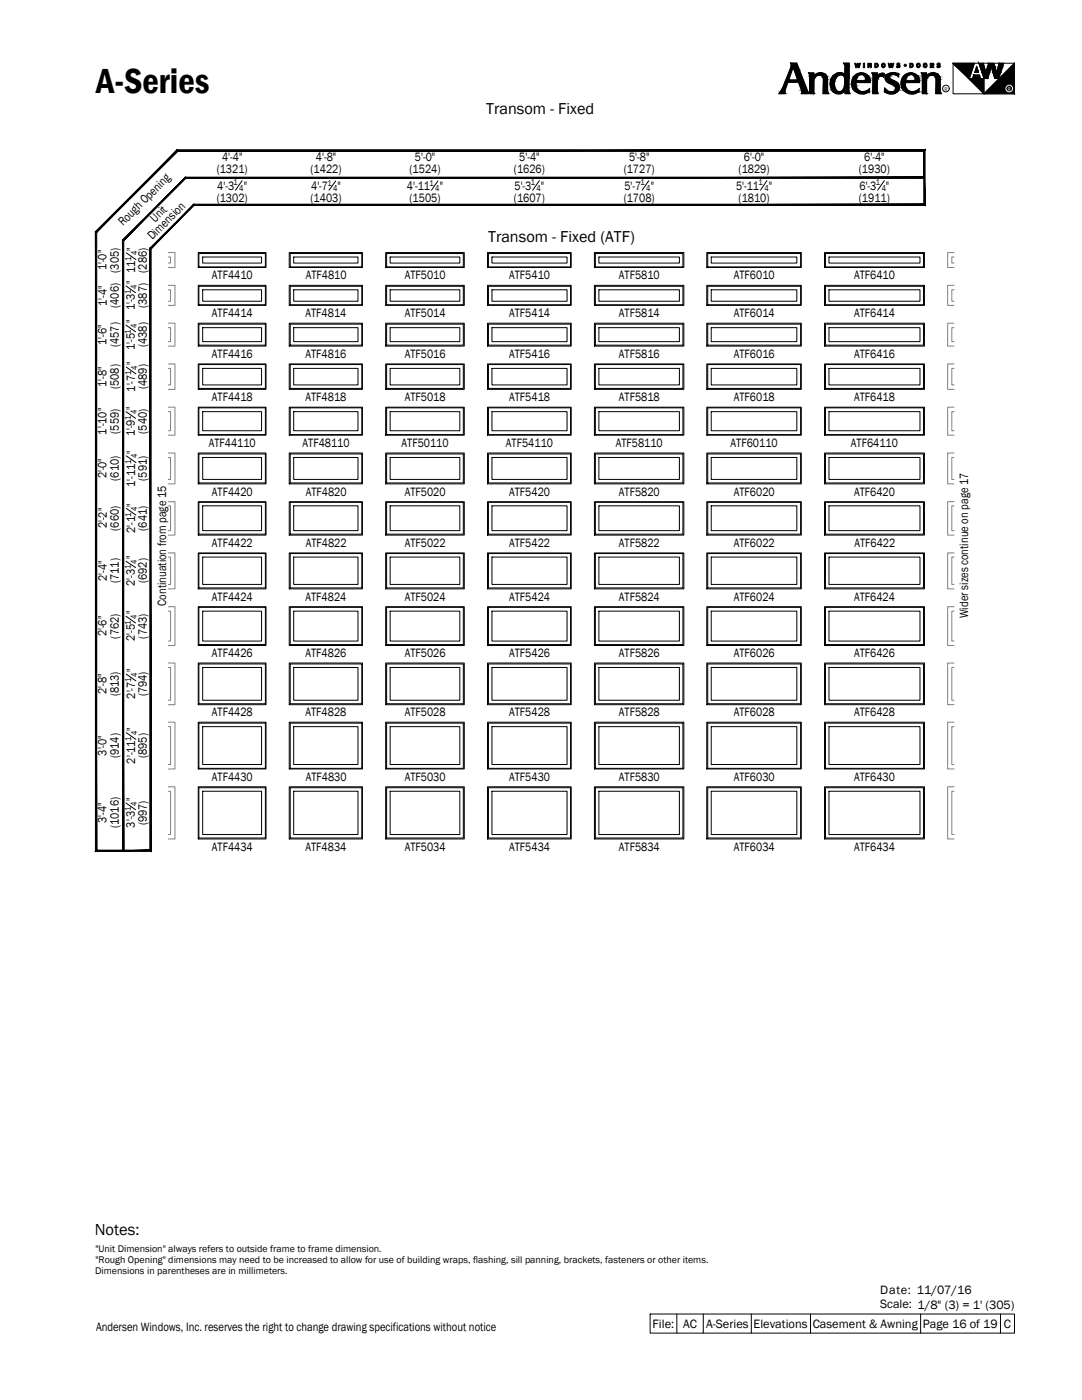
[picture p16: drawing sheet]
<svg xmlns="http://www.w3.org/2000/svg" width="216mm" height="279mm" viewBox="0 0 216 279" stroke-linecap="round" stroke-linejoin="round" font-family="sans-serif">
<defs><g id="words">
<text font-size="7.1" x="19.2" y="18.7">A-Series</text>
<text font-size="3.3" x="18.9" y="246.4">Notes:</text>
<g font-size="3.2">
<text x="97" y="22.7">Transom - Fixed</text>
<text x="97.4" y="48.3">Transom - Fixed (ATF)</text>
</g>
<g font-size="2.5">
<text x="43.2" y="34.6">(1321)</text>
<text x="44.3" y="32.2">4'-4&quot;</text>
<text x="62" y="34.6">(1422)</text>
<text x="63" y="32.2">4'-8&quot;</text>
<text x="81.7" y="34.6">(1524)</text>
<text x="82.8" y="32.2">5'-0&quot;</text>
<text x="102.5" y="34.6">(1626)</text>
<text x="103.6" y="32.2">5'-4&quot;</text>
<text x="124.5" y="34.6">(1727)</text>
<text x="125.5" y="32.2">5'-8&quot;</text>
<text x="147.4" y="34.6">(1829)</text>
<text x="148.5" y="32.2">6'-0&quot;</text>
<text x="171.4" y="34.6">(1930)</text>
<text x="172.5" y="32.2">6'-4&quot;</text>
<text x="43.2" y="40.2">(1302)</text>
<text x="43.4" y="37.8">4'-3</text>
<text x="48.6" y="37.8">&quot;</text>
<text x="62" y="40.2">(1403)</text>
<text x="62.1" y="37.9">4'-7</text>
<text x="67.4" y="37.9">&quot;</text>
<text x="81.2" y="37.9">4'-11</text>
<text x="81.7" y="40.2">(1505)</text>
<text x="87.7" y="37.9">&quot;</text>
<text x="102.5" y="40.2">(1607)</text>
<text x="102.7" y="37.8">5'-3</text>
<text x="107.9" y="37.8">&quot;</text>
<text x="124.5" y="40.2">(1708)</text>
<text x="124.6" y="37.8">5'-7</text>
<text x="129.9" y="37.8">&quot;</text>
<text x="146.9" y="37.8">5'-11</text>
<text x="147.4" y="40.2">(1810)</text>
<text x="153.4" y="37.8">&quot;</text>
<text x="171.4" y="40.2">(1911)</text>
<text x="171.5" y="37.8">6'-3</text>
<text x="176.8" y="37.8">&quot;</text>
<text x="24.6" y="45.2" transform="rotate(-45 24.6 45.2)">Rough Opening</text>
<text x="30.4" y="48" transform="rotate(-45 30.4 48)">Dimension</text>
<text x="31" y="44.5" transform="rotate(-45 31 44.5)">Unit</text>
<text x="21.3" y="54" transform="rotate(-90 21.3 54)">1'-0&quot;</text>
<text x="27" y="50.1" transform="rotate(-90 27 50.1)">&quot;</text>
<text x="23.7" y="54.4" transform="rotate(-90 23.7 54.4)">(305)</text>
<text x="26.9" y="56.7" transform="rotate(-90 26.9 56.7)">&quot; 11</text>
<text x="29.3" y="54.4" transform="rotate(-90 29.3 54.4)">(286)</text>
<text x="42.3" y="55.7">ATF4410</text>
<text x="61" y="55.7">ATF4810</text>
<text x="80.8" y="55.7">ATF5010</text>
<text x="101.6" y="55.7">ATF5410</text>
<text x="123.5" y="55.7">ATF5810</text>
<text x="146.4" y="55.7">ATF6010</text>
<text x="170.4" y="55.7">ATF6410</text>
<text x="21.3" y="61" transform="rotate(-90 21.3 61)">1'-4&quot;</text>
<text x="23.7" y="61.5" transform="rotate(-90 23.7 61.5)">(406)</text>
<text x="26.9" y="64.5" transform="rotate(-90 26.9 64.5)">&quot;</text>
<text x="26.9" y="62" transform="rotate(-90 26.9 62)">1'-3</text>
<text x="29.3" y="61.5" transform="rotate(-90 29.3 61.5)">(387)</text>
<text x="42.3" y="63.3">ATF4414</text>
<text x="61" y="63.3">ATF4814</text>
<text x="80.8" y="63.3">ATF5014</text>
<text x="101.6" y="63.3">ATF5414</text>
<text x="123.5" y="63.3">ATF5814</text>
<text x="146.4" y="63.3">ATF6014</text>
<text x="170.4" y="63.3">ATF6414</text>
<text x="21.3" y="68.9" transform="rotate(-90 21.3 68.9)">1'-6&quot;</text>
<text x="23.7" y="69.3" transform="rotate(-90 23.7 69.3)">(457)</text>
<text x="26.9" y="69.8" transform="rotate(-90 26.9 69.8)">1'-5</text>
<text x="29.3" y="69.3" transform="rotate(-90 29.3 69.3)">(438)</text>
<text x="42.3" y="71.4">ATF4416</text>
<text x="61" y="71.4">ATF4816</text>
<text x="80.8" y="71.4">ATF5016</text>
<text x="101.6" y="71.4">ATF5416</text>
<text x="123.5" y="71.4">ATF5816</text>
<text x="146.4" y="71.4">ATF6016</text>
<text x="170.4" y="71.4">ATF6416</text>
<text x="21.3" y="77.2" transform="rotate(-90 21.3 77.2)">1'-8&quot;</text>
<text x="23.7" y="77.6" transform="rotate(-90 23.7 77.6)">(508)</text>
<text x="27" y="72.9" transform="rotate(-90 27 72.9)">&quot;</text>
<text x="29.3" y="77.6" transform="rotate(-90 29.3 77.6)">(489)</text>
<text x="26.9" y="81.8" transform="rotate(-90 26.9 81.8)">&quot;</text>
<text x="27" y="78.2" transform="rotate(-90 27 78.2)">1'-7</text>
<text x="42.3" y="80.1">ATF4418</text>
<text x="61" y="80.1">ATF4818</text>
<text x="80.8" y="80.1">ATF5018</text>
<text x="101.6" y="80.1">ATF5418</text>
<text x="123.5" y="80.1">ATF5818</text>
<text x="146.4" y="80.1">ATF6018</text>
<text x="170.4" y="80.1">ATF6418</text>
<text x="21.3" y="86.7" transform="rotate(-90 21.3 86.7)">1'-10&quot;</text>
<text x="23.7" y="86.5" transform="rotate(-90 23.7 86.5)">(559)</text>
<text x="26.9" y="87.1" transform="rotate(-90 26.9 87.1)">1'-9</text>
<text x="29.3" y="86.5" transform="rotate(-90 29.3 86.5)">(540)</text>
<text x="41.6" y="89.2">ATF44110</text>
<text x="60.4" y="89.2">ATF48110</text>
<text x="80.1" y="89.2">ATF50110</text>
<text x="101" y="89.2">ATF54110</text>
<text x="122.9" y="89.2">ATF58110</text>
<text x="145.8" y="89.2">ATF60110</text>
<text x="169.8" y="89.2">ATF64110</text>
<text x="21.3" y="95.5" transform="rotate(-90 21.3 95.5)">2'-0&quot;</text>
<text x="23.7" y="95.9" transform="rotate(-90 23.7 95.9)">(610)</text>
<text x="27" y="90.6" transform="rotate(-90 27 90.6)">&quot;</text>
<text x="29.3" y="95.9" transform="rotate(-90 29.3 95.9)">(591)</text>
<text x="27" y="101.1" transform="rotate(-90 27 101.1)">&quot;</text>
<text x="27" y="97.1" transform="rotate(-90 27 97.1)">1'-11</text>
<text x="42.3" y="98.9">ATF4420</text>
<text x="61" y="98.9">ATF4820</text>
<text x="80.8" y="98.9">ATF5020</text>
<text x="101.6" y="98.9">ATF5420</text>
<text x="123.5" y="98.9">ATF5820</text>
<text x="146.4" y="98.9">ATF6020</text>
<text x="170.4" y="98.9">ATF6420</text>
<text x="21.3" y="105.5" transform="rotate(-90 21.3 105.5)">2'-2&quot;</text>
<text x="23.7" y="105.9" transform="rotate(-90 23.7 105.9)">(660)</text>
<text x="27" y="106.4" transform="rotate(-90 27 106.4)">2'-1</text>
<text x="29.3" y="105.9" transform="rotate(-90 29.3 105.9)">(641)</text>
<text x="26.9" y="111.6" transform="rotate(-90 26.9 111.6)">&quot;</text>
<text x="42.3" y="109.1">ATF4422</text>
<text x="61" y="109.1">ATF4822</text>
<text x="80.8" y="109.1">ATF5022</text>
<text x="101.6" y="109.1">ATF5422</text>
<text x="123.5" y="109.1">ATF5822</text>
<text x="146.4" y="109.1">ATF6022</text>
<text x="170.5" y="109.1">ATF6422</text>
<text x="21.3" y="115.9" transform="rotate(-90 21.3 115.9)">2'-4&quot;</text>
<text x="23.7" y="116.4" transform="rotate(-90 23.7 116.4)">(711)</text>
<text x="26.9" y="116.9" transform="rotate(-90 26.9 116.9)">2'-3</text>
<text x="29.3" y="116.4" transform="rotate(-90 29.3 116.4)">(692)</text>
<text x="42.3" y="119.9">ATF4424</text>
<text x="61" y="119.9">ATF4824</text>
<text x="80.8" y="119.9">ATF5024</text>
<text x="101.6" y="119.9">ATF5424</text>
<text x="123.5" y="119.9">ATF5824</text>
<text x="146.4" y="119.9">ATF6024</text>
<text x="170.4" y="119.9">ATF6424</text>
<text x="26.9" y="122.6" transform="rotate(-90 26.9 122.6)">&quot;</text>
<text x="33.1" y="120.9" transform="rotate(-90 33.1 120.9)">Continuation from page 15</text>
<text x="193.2" y="123.4" transform="rotate(-90 193.2 123.4)">Wider sizes continue on page 17</text>
<text x="21.3" y="127" transform="rotate(-90 21.3 127)">2'-6&quot;</text>
<text x="23.7" y="127.4" transform="rotate(-90 23.7 127.4)">(762)</text>
<text x="26.9" y="127.9" transform="rotate(-90 26.9 127.9)">2'-5</text>
<text x="29.3" y="127.4" transform="rotate(-90 29.3 127.4)">(743)</text>
<text x="42.3" y="131.2">ATF4426</text>
<text x="61" y="131.2">ATF4826</text>
<text x="80.8" y="131.2">ATF5026</text>
<text x="101.6" y="131.2">ATF5426</text>
<text x="123.5" y="131.2">ATF5826</text>
<text x="146.4" y="131.2">ATF6026</text>
<text x="170.4" y="131.2">ATF6426</text>
<text x="27" y="134.2" transform="rotate(-90 27 134.2)">&quot;</text>
<text x="21.3" y="138.5" transform="rotate(-90 21.3 138.5)">2'-8&quot;</text>
<text x="23.7" y="139" transform="rotate(-90 23.7 139)">(813)</text>
<text x="27" y="139.4" transform="rotate(-90 27 139.4)">2'-7</text>
<text x="29.3" y="139" transform="rotate(-90 29.3 139)">(794)</text>
<text x="42.3" y="143">ATF4428</text>
<text x="61" y="143">ATF4828</text>
<text x="80.8" y="143">ATF5028</text>
<text x="101.6" y="143">ATF5428</text>
<text x="123.5" y="143">ATF5828</text>
<text x="146.4" y="143">ATF6028</text>
<text x="170.4" y="143">ATF6428</text>
<text x="27" y="145.9" transform="rotate(-90 27 145.9)">&quot;</text>
<text x="21.3" y="150.8" transform="rotate(-90 21.3 150.8)">3'-0&quot;</text>
<text x="23.7" y="151.3" transform="rotate(-90 23.7 151.3)">(914)</text>
<text x="27" y="152.4" transform="rotate(-90 27 152.4)">2'-11</text>
<text x="29.3" y="151.3" transform="rotate(-90 29.3 151.3)">(895)</text>
<text x="42.3" y="155.8">ATF4430</text>
<text x="61" y="155.8">ATF4830</text>
<text x="80.8" y="155.8">ATF5030</text>
<text x="101.6" y="155.8">ATF5430</text>
<text x="123.5" y="155.8">ATF5830</text>
<text x="146.4" y="155.8">ATF6030</text>
<text x="170.4" y="155.8">ATF6430</text>
<text x="26.9" y="159.9" transform="rotate(-90 26.9 159.9)">&quot;</text>
<text x="21.3" y="164.2" transform="rotate(-90 21.3 164.2)">3'-4&quot;</text>
<text x="23.7" y="165.3" transform="rotate(-90 23.7 165.3)">(1016)</text>
<text x="26.9" y="165.1" transform="rotate(-90 26.9 165.1)">3'-3</text>
<text x="29.3" y="164.7" transform="rotate(-90 29.3 164.7)">(997)</text>
<text x="42.3" y="169.8">ATF4434</text>
<text x="61" y="169.8">ATF4834</text>
<text x="80.8" y="169.8">ATF5034</text>
<text x="101.6" y="169.8">ATF5434</text>
<text x="123.5" y="169.8">ATF5834</text>
<text x="146.4" y="169.8">ATF6034</text>
<text x="170.4" y="169.8">ATF6434</text>
<text x="175.6" y="258.3">Date: 11/07/16</text>
<text x="175.6" y="261.1">Scale: 1/8&quot; (3) = 1' (305)</text>
<text x="19.2" y="265.6">Andersen Windows, Inc. reserves the right to change drawing specifications without notice</text>
<text x="130.2" y="265">File:</text>
<text x="136.3" y="265">AC</text>
<text x="140.9" y="265">A-Series</text>
<text x="150.4" y="265">Elevations</text>
<text x="162.2" y="265">Casement &amp; Awning</text>
<text x="184.1" y="265">Page 16 of 19</text>
<text x="200.3" y="265">C</text>
</g>
<g font-size="2">
<text x="19" y="249.9">&quot;Unit Dimension&quot; always refers to outside frame to frame dimension.</text>
<text x="19" y="254.3">Dimensions in parentheses are in millimeters.</text>
<text x="19" y="252.1">&quot;Rough Opening&quot; dimensions may need to be increased to allow for use of building wraps, flashing, sill panning, brackets, fasteners or other items.</text>
</g>
<g font-size="1.7">
<text x="46.6" y="37">1</text>
<text x="47.7" y="38.2">4</text>
<text x="65.3" y="37.1">1</text>
<text x="66.5" y="38.2">4</text>
<text x="85.7" y="37.1">1</text>
<text x="86.9" y="38.2">4</text>
<text x="105.9" y="37">1</text>
<text x="107.1" y="38.2">4</text>
<text x="127.8" y="37">1</text>
<text x="129" y="38.2">4</text>
<text x="151.4" y="37">1</text>
<text x="152.5" y="38.2">4</text>
<text x="174.7" y="37">1</text>
<text x="176" y="38.2">4</text>
<text x="26.2" y="52.1" transform="rotate(-90 26.2 52.1)">1</text>
<text x="27.4" y="51" transform="rotate(-90 27.4 51)">4</text>
<text x="26.1" y="58.7" transform="rotate(-90 26.1 58.7)">1</text>
<text x="27.3" y="57.6" transform="rotate(-90 27.3 57.6)">4</text>
<text x="27.3" y="65.4" transform="rotate(-90 27.3 65.4)">4</text>
<text x="26.1" y="66.6" transform="rotate(-90 26.1 66.6)">1</text>
<text x="26.2" y="74.9" transform="rotate(-90 26.2 74.9)">1</text>
<text x="27.4" y="73.8" transform="rotate(-90 27.4 73.8)">4</text>
<text x="26.1" y="83.8" transform="rotate(-90 26.1 83.8)">1</text>
<text x="27.3" y="82.7" transform="rotate(-90 27.3 82.7)">4</text>
<text x="26.2" y="92.6" transform="rotate(-90 26.2 92.6)">1</text>
<text x="27.4" y="91.5" transform="rotate(-90 27.4 91.5)">4</text>
<text x="26.2" y="103.2" transform="rotate(-90 26.2 103.2)">1</text>
<text x="27.4" y="102" transform="rotate(-90 27.4 102)">4</text>
<text x="26.1" y="113.7" transform="rotate(-90 26.1 113.7)">1</text>
<text x="27.3" y="112.5" transform="rotate(-90 27.3 112.5)">4</text>
<text x="26.1" y="124.6" transform="rotate(-90 26.1 124.6)">1</text>
<text x="27.3" y="123.5" transform="rotate(-90 27.3 123.5)">4</text>
<text x="26.2" y="136.2" transform="rotate(-90 26.2 136.2)">1</text>
<text x="27.4" y="135.1" transform="rotate(-90 27.4 135.1)">4</text>
<text x="26.2" y="147.9" transform="rotate(-90 26.2 147.9)">1</text>
<text x="27.4" y="146.7" transform="rotate(-90 27.4 146.7)">4</text>
<text x="26.1" y="161.9" transform="rotate(-90 26.1 161.9)">1</text>
<text x="27.3" y="160.8" transform="rotate(-90 27.3 160.8)">4</text>
</g>
<text font-size="1.1" x="188.5" y="18.1">R</text>
<text font-size="1.1" fill="#fafafa" x="201.1" y="18.1">R</text>
</g></defs>
<!-- layer: A-ELEV-GLAZ-SIGHTLINES -->
<g fill="none" stroke="#000" stroke-width=".2">
<path d="M39.6 56.9h13.5v4h-13.5zM39.6 50.4h13.5v3h-13.5zM39.7 57.1h13.3v3.7h-13.3zM39.7 50.6h13.3v2.7h-13.3zM40.4 57.8h11.8v2.3h-11.8zM40.4 51.3h11.8v1.2h-11.8zM57.7 56.9h14.6v4h-14.6zM57.7 50.4h14.6v3h-14.6zM57.9 57.1h14.3v3.7h-14.3zM57.9 50.6h14.3v2.7h-14.3zM58.6 57.8h12.8v2.3h-12.8zM58.6 51.3h12.8v1.2h-12.8z"/>
<path d="M77 56.9h15.6v4h-15.6zM77 50.4h15.6v3h-15.6zM77.1 57.1h15.3v3.7h-15.3zM77.1 50.6h15.3v2.7h-15.3zM77.8 57.8h14v2.3h-14zM77.8 51.3h14v1.2h-14zM97.3 56.9h16.7v4h-16.7zM97.3 50.4h16.7v3h-16.7zM97.5 57.1h16.3v3.7h-16.3zM97.5 50.6h16.3v2.7h-16.3zM98.2 57.8h14.9v2.3h-14.9zM98.2 51.3h14.9v1.2h-14.9z"/>
<path d="M118.6 56.9h17.9v4h-17.9zM118.6 50.4h17.9v3h-17.9zM118.8 57.1h17.5v3.7h-17.5zM118.8 50.6h17.5v2.7h-17.5zM119.5 57.8h16.1v2.3h-16.1zM119.5 51.3h16.1v1.2h-16.1zM141 56.9h18.9v4h-18.9zM141 50.4h18.9v3h-18.9zM141.2 57.1h18.6v3.7h-18.6zM141.2 50.6h18.6v2.7h-18.6zM141.9 57.8h17.1v2.3h-17.1zM141.9 51.3h17.1v1.2h-17.1z"/>
<path d="M164.5 56.9h20v4h-20zM164.5 50.4h20v3h-20zM164.7 57.1h19.6v3.7h-19.6zM164.7 50.6h19.6v2.7h-19.6zM165.4 57.8h18.2v2.3h-18.2zM165.4 51.3h18.2v1.2h-18.2zM39.6 64.5h13.5v4.6h-13.5zM39.6 72.6h13.5v5.1h-13.5zM39.7 64.7h13.3v4.2h-13.3zM39.7 72.8h13.3v4.7h-13.3zM40.4 65.4h11.8v2.8h-11.8zM40.4 73.5h11.8v3.3h-11.8z"/>
<path d="M57.7 64.5h14.6v4.6h-14.6zM57.7 72.6h14.6v5.1h-14.6zM57.9 64.7h14.3v4.2h-14.3zM57.9 72.8h14.3v4.7h-14.3zM58.6 65.4h12.8v2.8h-12.8zM58.6 73.5h12.8v3.3h-12.8zM77 64.5h15.6v4.6h-15.6zM77 72.6h15.6v5.1h-15.6zM77.1 64.7h15.3v4.2h-15.3zM77.1 72.8h15.3v4.7h-15.3zM77.8 65.4h14v2.8h-14zM77.8 73.5h14v3.3h-14z"/>
<path d="M97.3 64.5h16.7v4.6h-16.7zM97.3 72.6h16.7v5.1h-16.7zM97.5 64.7h16.3v4.2h-16.3zM97.5 72.8h16.3v4.7h-16.3zM98.2 65.4h14.9v2.8h-14.9zM98.2 73.5h14.9v3.3h-14.9zM118.6 64.5h17.9v4.6h-17.9zM118.6 72.6h17.9v5.1h-17.9zM118.8 64.7h17.5v4.2h-17.5zM118.8 72.8h17.5v4.7h-17.5zM119.5 65.4h16.1v2.8h-16.1zM119.5 73.5h16.1v3.3h-16.1z"/>
<path d="M141 64.5h18.9v4.6h-18.9zM141 72.6h18.9v5.1h-18.9zM141.2 64.7h18.6v4.2h-18.6zM141.2 72.8h18.6v4.7h-18.6zM141.9 65.4h17.1v2.8h-17.1zM141.9 73.5h17.1v3.3h-17.1zM164.5 64.5h20v4.6h-20zM164.5 72.6h20v5.1h-20zM164.7 64.7h19.6v4.2h-19.6zM164.7 72.8h19.6v4.7h-19.6zM165.4 65.4h18.2v2.8h-18.2zM165.4 73.5h18.2v3.3h-18.2z"/>
<path d="M39.6 81.3h13.5v5.6h-13.5zM39.6 90.4h13.5v6.2h-13.5zM39.7 81.4h13.3v5.3h-13.3zM39.7 90.6h13.3v5.8h-13.3zM40.4 82.2h11.8v3.8h-11.8zM40.4 91.3h11.8v4.4h-11.8zM57.7 81.3h14.6v5.6h-14.6zM57.7 90.4h14.6v6.2h-14.6zM57.9 81.4h14.3v5.3h-14.3zM57.9 90.6h14.3v5.8h-14.3zM58.6 82.2h12.8v3.8h-12.8zM58.6 91.3h12.8v4.4h-12.8z"/>
<path d="M77 81.3h15.6v5.6h-15.6zM77 90.4h15.6v6.2h-15.6zM77.1 81.4h15.3v5.3h-15.3zM77.1 90.6h15.3v5.8h-15.3zM77.8 82.2h14v3.8h-14zM77.8 91.3h14v4.4h-14zM97.3 81.3h16.7v5.6h-16.7zM97.3 90.4h16.7v6.2h-16.7zM97.5 81.4h16.3v5.3h-16.3zM97.5 90.6h16.3v5.8h-16.3zM98.2 82.2h14.9v3.8h-14.9zM98.2 91.3h14.9v4.4h-14.9z"/>
<path d="M118.6 81.3h17.9v5.6h-17.9zM118.6 90.4h17.9v6.2h-17.9zM118.8 81.4h17.5v5.3h-17.5zM118.8 90.6h17.5v5.8h-17.5zM119.5 82.2h16.1v3.8h-16.1zM119.5 91.3h16.1v4.4h-16.1zM141 81.3h18.9v5.6h-18.9zM141 90.4h18.9v6.2h-18.9zM141.2 81.4h18.6v5.3h-18.6zM141.2 90.6h18.6v5.8h-18.6zM141.9 82.2h17.1v3.8h-17.1zM141.9 91.3h17.1v4.4h-17.1z"/>
<path d="M164.5 81.3h20v5.6h-20zM164.5 90.4h20v6.2h-20zM164.7 81.4h19.6v5.3h-19.6zM164.7 90.6h19.6v5.8h-19.6zM165.4 82.2h18.2v3.8h-18.2zM165.4 91.3h18.2v4.4h-18.2zM39.6 100.1h13.5v6.7h-13.5zM39.6 110.3h13.5v7.2h-13.5zM39.7 100.3h13.3v6.3h-13.3zM39.7 110.5h13.3v6.8h-13.3zM40.4 101h11.8v4.9h-11.8zM40.4 111.2h11.8v5.4h-11.8z"/>
<path d="M57.7 100.1h14.6v6.7h-14.6zM57.7 110.3h14.6v7.2h-14.6zM57.9 100.3h14.3v6.3h-14.3zM57.9 110.5h14.3v6.8h-14.3zM58.6 101h12.8v4.9h-12.8zM58.6 111.2h12.8v5.4h-12.8zM77 100.1h15.6v6.7h-15.6zM77 110.3h15.6v7.2h-15.6zM77.1 100.3h15.3v6.3h-15.3zM77.1 110.5h15.3v6.8h-15.3zM77.8 101h14v4.9h-14zM77.8 111.2h14v5.4h-14z"/>
<path d="M97.3 100.1h16.7v6.7h-16.7zM97.3 110.3h16.7v7.2h-16.7zM97.5 100.3h16.3v6.3h-16.3zM97.5 110.5h16.3v6.8h-16.3zM98.2 101h14.9v4.9h-14.9zM98.2 111.2h14.9v5.4h-14.9zM118.6 100.1h17.9v6.7h-17.9zM118.6 110.3h17.9v7.2h-17.9zM118.8 100.3h17.5v6.3h-17.5zM118.8 110.5h17.5v6.8h-17.5zM119.5 101h16.1v4.9h-16.1zM119.5 111.2h16.1v5.4h-16.1z"/>
<path d="M141 100.1h18.9v6.7h-18.9zM141 110.3h18.9v7.2h-18.9zM141.2 100.3h18.6v6.3h-18.6zM141.2 110.5h18.6v6.8h-18.6zM141.9 101h17.1v4.9h-17.1zM141.9 111.2h17.1v5.4h-17.1zM164.5 100.1h20v6.7h-20zM164.5 110.3h20v7.2h-20zM164.7 100.3h19.6v6.3h-19.6zM164.7 110.5h19.6v6.8h-19.6zM165.4 101h18.2v4.9h-18.2zM165.4 111.2h18.2v5.4h-18.2z"/>
<path d="M39.6 121.1h13.5v7.7h-13.5zM39.6 132.3h13.5v8.3h-13.5zM39.7 121.2h13.3v7.4h-13.3zM39.7 132.5h13.3v7.9h-13.3zM40.4 122h11.8v5.9h-11.8zM40.4 133.2h11.8v6.5h-11.8zM57.7 121.1h14.6v7.7h-14.6zM57.7 132.3h14.6v8.3h-14.6zM57.9 121.2h14.3v7.4h-14.3zM57.9 132.5h14.3v7.9h-14.3zM58.6 122h12.8v5.9h-12.8zM58.6 133.2h12.8v6.5h-12.8z"/>
<path d="M77 121.1h15.6v7.7h-15.6zM77 132.3h15.6v8.3h-15.6zM77.1 121.2h15.3v7.4h-15.3zM77.1 132.5h15.3v7.9h-15.3zM77.8 122h14v5.9h-14zM77.8 133.2h14v6.5h-14zM97.3 121.1h16.7v7.7h-16.7zM97.3 132.3h16.7v8.3h-16.7zM97.5 121.2h16.3v7.4h-16.3zM97.5 132.5h16.3v7.9h-16.3zM98.2 122h14.9v5.9h-14.9zM98.2 133.2h14.9v6.5h-14.9z"/>
<path d="M118.6 121.1h17.9v7.7h-17.9zM118.6 132.3h17.9v8.3h-17.9zM118.8 121.2h17.5v7.4h-17.5zM118.8 132.5h17.5v7.9h-17.5zM119.5 122h16.1v5.9h-16.1zM119.5 133.2h16.1v6.5h-16.1zM141 121.1h18.9v7.7h-18.9zM141 132.3h18.9v8.3h-18.9zM141.2 121.2h18.6v7.4h-18.6zM141.2 132.5h18.6v7.9h-18.6zM141.9 122h17.1v5.9h-17.1zM141.9 133.2h17.1v6.5h-17.1z"/>
<path d="M164.5 121.1h20v7.7h-20zM164.5 132.3h20v8.3h-20zM164.7 121.2h19.6v7.4h-19.6zM164.7 132.5h19.6v7.9h-19.6zM165.4 122h18.2v5.9h-18.2zM165.4 133.2h18.2v6.5h-18.2zM39.6 144.1h13.5v9.4h-13.5zM39.6 157h13.5v10.4h-13.5zM39.7 144.3h13.3v9h-13.3zM39.7 157.2h13.3v10h-13.3zM40.4 145h11.8v7.6h-11.8zM40.4 157.9h11.8v8.6h-11.8z"/>
<path d="M57.7 144.1h14.6v9.4h-14.6zM57.7 157h14.6v10.4h-14.6zM57.9 144.3h14.3v9h-14.3zM57.9 157.2h14.3v10h-14.3zM58.6 145h12.8v7.6h-12.8zM58.6 157.9h12.8v8.6h-12.8zM77 144.1h15.6v9.4h-15.6zM77 157h15.6v10.4h-15.6zM77.1 144.3h15.3v9h-15.3zM77.1 157.2h15.3v10h-15.3zM77.8 145h14v7.6h-14zM77.8 157.9h14v8.6h-14z"/>
<path d="M97.3 144.1h16.7v9.4h-16.7zM97.3 157h16.7v10.4h-16.7zM97.5 144.3h16.3v9h-16.3zM97.5 157.2h16.3v10h-16.3zM98.2 145h14.9v7.6h-14.9zM98.2 157.9h14.9v8.6h-14.9zM118.6 144.1h17.9v9.4h-17.9zM118.6 157h17.9v10.4h-17.9zM118.8 144.3h17.5v9h-17.5zM118.8 157.2h17.5v10h-17.5zM119.5 145h16.1v7.6h-16.1zM119.5 157.9h16.1v8.6h-16.1z"/>
<path d="M141 144.1h18.9v9.4h-18.9zM141 157h18.9v10.4h-18.9zM141.2 144.3h18.6v9h-18.6zM141.2 157.2h18.6v10h-18.6zM141.9 145h17.1v7.6h-17.1zM141.9 157.9h17.1v8.6h-17.1zM164.5 144.1h20v9.4h-20zM164.5 157h20v10.4h-20zM164.7 144.3h19.6v9h-19.6zM164.7 157.2h19.6v10h-19.6zM165.4 145h18.2v7.6h-18.2zM165.4 157.9h18.2v8.6h-18.2z"/>
</g>
<!-- layer: A-ANNO-TEXT -->
<g fill="#000" stroke="#000" stroke-width=".2">
<path d="M163.5 14.7h.4zM166.9 18.6h.9zM166.9 18.6l.5 .1zM175 15.5h.1zM176 14.7h.3zM178.2 14.6l.1 .1zM181.7 18.6h.6zM181.7 18.6l.2 .1zM183.1 18.1l.2-.1zM186 14.7h.4zM193.3 15.7h3v3zM202.4 12.6v.7h-.6z"/>
<path d="M156.1 18l.4 .3v-.3zM156.1 18l.4 .3h-.6z"/>
<path d="M155.9 18.3l.6 .1v-.1zM155.9 18.3l.6 .1h-.7z"/>
<path d="M155.8 18.4l.7 .2v-.2zM155.8 18.4l.7 .2h-.8z"/>
<path d="M156.1 17.9h.5zM156.1 17.9l.4 .1z"/>
<path d="M156.3 17.4l.3 .5 .1-.5zM156.3 17.4l.3 .5h-.5z"/>
<path d="M156.8 16.3l-.1 1.1 .4-1.1zM156.8 16.3l-.1 1.1h-.4z"/>
<path d="M157.9 13.6l-.7 2.5 .8-2.5zM157.9 13.6l-.7 2.5h-.3z"/>
<path d="M157.9 13.3l.1 .3 .1-.3zM157.9 13.3l.1 .3h-.1z"/>
<path d="M158 12.9l.1 .4 .1-.4zM158 12.9l.1 .4h-.2z"/>
<path d="M158 12.8l.2 .1 .1-.1zM158 12.8l.2 .1h-.2z"/>
<path d="M158 12.7l.9 .1zM158 12.7l.9 .1z"/>
<path d="M158.3 12.8l.7 .1-.1-.1zM158.3 12.8l.7 .1h-.6z"/>
<path d="M158.4 12.9l.9 .7-.3-.7zM158.4 12.9l.9 .7h-.8z"/>
<path d="M158.5 13.6l.8 .3v-.3zM158.5 13.6l.8 .3h-.7z"/>
<path d="M158.6 13.9l1.6 2.2-.9-2.2zM158.6 13.9l1.6 2.2h-.8z"/>
<path d="M156.9 16.1l3.4 .2-.1-.2zM156.9 16.1l3.4 .2h-3.5z"/>
<path d="M159.4 16.3l1.6 1.8-.7-1.8zM159.4 16.3l1.6 1.8h-.9z"/>
<path d="M160.1 18.1l1 .2-.1-.2zM160.1 18.1l1 .2h-1z"/>
<path d="M160.1 18.3l1.1 .2-.1-.2zM160.1 18.3l1.1 .2h-1.1z"/>
<path d="M160.1 18.5l1.1 .1v-.1zM160.1 18.5l1.1 .1h-1.1z"/>
<path d="M161.6 14.7l.6 .1v-.1zM161.6 14.7l.6 .1h-.6z"/>
<path d="M161.6 14.8l.6 .3v-.3zM161.6 14.8l.6 .3h-.5z"/>
<path d="M161.7 15.1l.5 .3v-.3zM161.7 15.1l.5 .3h-.5z"/>
<path d="M161.7 18.4l.6 .2-.1-.2zM161.7 18.4l.6 .2h-.6z"/>
<path d="M161.7 16.1l.5 2.3 .1-2.3zM161.7 16.1l.5 2.3h-.5z"/>
<path d="M161.7 15.6l.6 .5 .1-.5zM161.7 15.6l.6 .5h-.6z"/>
<path d="M161.7 15.4l.7 .2 .2-.2zM161.7 15.4l.7 .2h-.7z"/>
<path d="M162.4 15.2l.2 .2v-.2zM162.2 15.4l.2-.2 .2 .2z"/>
<path d="M162.7 15l-.1 .2 .4-.2zM162.4 15.2l.3-.2-.1 .2z"/>
<path d="M163.2 14.7h1zM163.2 14.7h1z"/>
<path d="M162.8 14.9h.5zM162.8 14.9h.6z"/>
<path d="M162.8 14.9h.5zM162.8 14.9l.2 .1z"/>
<path d="M162.9 14.8h.5zM162.9 14.8l.5 .1z"/>
<path d="M163.5 14.7h.7zM163.2 14.7h1z"/>
<path d="M163.2 14.7l1.3 .1zM162.9 14.8l.3-.1 1.3 .1z"/>
<path d="M162.9 14.8h1.7zM162.9 14.8h1.7z"/>
<path d="M163.4 14.8l1.2 .1zM163.4 14.8l1.2 .1z"/>
<path d="M163.6 14.9h1zM163.6 14.9h1z"/>
<path d="M163.8 14.9l.9 .1-.1-.1zM163.8 14.9l.9 .1z"/>
<path d="M164 15l.8 .1zM164 15l.8 .1z"/>
<path d="M164.1 15.1l.8 .2-.1-.2zM164.1 15.1l.8 .2h-.7z"/>
<path d="M164.2 15.3l.8 .1-.1-.1zM164.2 15.3l.8 .1h-.7z"/>
<path d="M164.3 15.4l.7 .1v-.1zM164.3 15.4l.7 .1h-.7z"/>
<path d="M164.3 15.5l.7 .3v-.3zM164.3 15.5l.7 .3h-.6z"/>
<path d="M164.4 15.8l.6 .1zM164.4 15.8l.6 .1z"/>
<path d="M164.4 15.9l.6 2.1v-2.1zM164.4 15.9l.6 2.1h-.6z"/>
<path d="M164.4 18l.7 .5-.1-.5zM164.4 18l.7 .5h-.7z"/>
<path d="M164.4 18.5l.8 .1-.1-.1zM164.4 18.5l.8 .1h-.8z"/>
<path d="M165.7 16.7l.7 .1v-.1zM165.7 16.7l.7 .1h-.7z"/>
<path d="M165.7 16.8l.8 .6-.1-.6zM165.7 16.8l.8 .6h-.6z"/>
<path d="M165.9 15.9l.6 .3v-.3zM165.9 15.9l.6 .3h-.7z"/>
<path d="M165.8 16.2l.6 .5 .1-.5zM165.8 16.2l.6 .5h-.7z"/>
<path d="M165.9 17.4h.6zM165.9 17.4h.6z"/>
<path d="M165.9 17.4l.8 .6-.2-.6zM165.9 17.4l.8 .6h-.6z"/>
<path d="M166 15.7l.5 .2 .2-.2zM166 15.7l.5 .2h-.6z"/>
<path d="M166.1 18l.7 .1-.1-.1zM166.1 18l.7 .1h-.5z"/>
<path d="M166.3 18.1l.8 .2-.3-.2zM166.3 18.1l.8 .2h-.6z"/>
<path d="M166.3 15.2h.6zM166.3 15.2h.6z"/>
<path d="M166.3 15.2l.4 .5 .2-.5zM166.3 15.2l.4 .5h-.7z"/>
<path d="M166.5 18.3l.6 .1zM166.5 18.3l.6 .1z"/>
<path d="M166.6 18.4l.8 .1zM166.6 18.4l.8 .1z"/>
<path d="M166.7 14.9h.6zM166.7 14.9h.7z"/>
<path d="M166.7 14.9l.2 .3 .4-.3zM166.3 15.2l.4-.3 .2 .3z"/>
<path d="M166.7 18.5h.8zM166.7 18.5h.8z"/>
<path d="M166.9 14.8h.9zM166.7 14.9h.7z"/>
<path d="M166.9 18.5l.9 .1zM166.9 18.5l.9 .1z"/>
<path d="M167.6 14.6l.4 .1zM167.1 14.7h.9z"/>
<path d="M167.1 14.7h1zM167.1 14.7h1z"/>
<path d="M166.7 18.5h1.3zM166.7 18.5h1.1z"/>
<path d="M167.6 18.5h.4zM167.5 18.5h.5z"/>
<path d="M167.1 14.7l1.2 .1-.2-.1zM166.9 14.8l.2-.1 1.2 .1z"/>
<path d="M167.8 18.4h.3zM167.6 18.5h.4z"/>
<path d="M168 18.3l.1 .1 .1-.1zM168 18.3l.1 .1h-.3z"/>
<path d="M167.8 14.8l.7 .1zM167.8 14.8l.7 .1z"/>
<path d="M168.1 18.1l.1 .2 .1-.2zM168 18.3l.1-.2 .1 .2z"/>
<path d="M168.3 14.9l.3 .1zM168.3 14.9l.3 .1z"/>
<path d="M168.5 17.7l-.2 .4zM168.5 17.7l-.4 .4z"/>
<path d="M168.7 15h.6zM168.7 15h.6z"/>
<path d="M168.4 15h.3zM168.4 15h.3z"/>
<path d="M168.6 17.4h.1zM168.6 17.4h.2z"/>
<path d="M168.6 17.4v.3l.1-.3zM168.6 17.4l-.1 .3z"/>
<path d="M168.8 17.4h.5zM168.8 17.4h.5z"/>
<path d="M168.6 15.5l.7 1.6v-1.6zM168.6 15.5l.7 1.6h-.7z"/>
<path d="M168.6 17.1l.7 .3v-.3zM168.6 17.1l.7 .3h-.7z"/>
<path d="M168.8 17.4l.5 .7v-.7zM168.8 17.4l.5 .7h-.6z"/>
<path d="M168.7 18.1l.6 .4v-.4zM168.7 18.1l.6 .4h-.6z"/>
<path d="M168.6 12.7l.7 .1zM168.6 12.7l.7 .1z"/>
<path d="M168.6 12.8l.7 .4v-.4zM168.6 12.8l.7 .4h-.6z"/>
<path d="M168.7 13.2l.6 1.8v-1.8zM168.7 13.2l.6 1.8h-.6z"/>
<path d="M168.4 15l.9 .2v-.2zM168.4 15l.9 .2h-.8z"/>
<path d="M168.5 15.2l.8 .3v-.3zM168.5 15.2l.8 .3h-.7z"/>
<path d="M168.7 18.5l.7 .1-.1-.1zM168.7 18.5l.7 .1h-.7z"/>
<path d="M170 16.3h3.5zM170 16.3h3.5z"/>
<path d="M170 16.9l.7 .4-.1-.4zM170 16.9l.7 .4h-.6z"/>
<path d="M170.6 18.1h.6zM170.6 18.1h.6z"/>
<path d="M170 16.4l.7 .4v-.4zM170 16.4l.7 .4h-.7z"/>
<path d="M170 16.8l.6 .1 .1-.1zM170 16.8l.6 .1h-.6z"/>
<path d="M170.2 15.9l.4 .3 .1-.3zM170.2 15.9l.4 .3h-.6z"/>
<path d="M170.1 17.3h.6zM170.1 17.3h.6z"/>
<path d="M170.2 17.3l.7 .4-.2-.4zM170.2 17.3l.7 .4h-.6z"/>
<path d="M170.4 15.5l.3 .4 .2-.4zM170.4 15.5l.3 .4h-.5z"/>
<path d="M170.3 17.7l.6 .1zM170.3 17.7l.6 .1z"/>
<path d="M170.4 17.8l.8 .3-.3-.3zM170.4 17.8l.8 .3h-.6z"/>
<path d="M170.4 15.4l.5 .1 .1-.1zM170.4 15.4l.5 .1h-.5z"/>
<path d="M170.7 15l.3 .4 .2-.4zM170.7 15l.3 .4h-.6z"/>
<path d="M170.6 18.1l1 .2-.4-.2zM170.6 18.1l1 .2h-.7z"/>
<path d="M170.9 15h.4zM170.7 15h.5z"/>
<path d="M171.1 14.8l.2 .2 .2-.2zM170.9 15l.2-.2 .2 .2z"/>
<path d="M170.9 18.3h.9zM170.9 18.3h.9z"/>
<path d="M171 18.3l1 .1zM171 18.3l1 .1z"/>
<path d="M171.3 14.7l.2 .1 .5-.1zM171.3 14.7l.2 .1h-.4z"/>
<path d="M171.8 18.6l.2 .1zM171.8 18.6h.7z"/>
<path d="M171.9 14.7h.5zM171.4 14.7h1z"/>
<path d="M171.4 14.7h1zM171.3 14.7h1.1z"/>
<path d="M171.3 14.7h1.2zM171.3 14.7h1.2z"/>
<path d="M172.4 18.4h.6zM172.4 18.4h.6z"/>
<path d="M171.1 18.4h1.3zM171.1 18.4h1.3z"/>
<path d="M172 14.7l.6 .1zM172 14.7l.6 .1z"/>
<path d="M172.3 14.8l.5 .1zM172.3 14.8l.5 .1z"/>
<path d="M171.4 18.5h1.2zM171.4 18.5l1.1 .1z"/>
<path d="M172.5 14.9l.5 .1zM172.5 14.9l.5 .1z"/>
<path d="M172.8 16.1h.7zM172.8 16.1h.7z"/>
<path d="M171.3 18.5h1.6zM171.3 18.5h1.3z"/>
<path d="M172.6 15l.6 .2-.2-.2zM172.6 15l.6 .2h-.5z"/>
<path d="M171.1 18.4h1.9zM171.1 18.4l1.8 .1z"/>
<path d="M172.7 15.2l.6 .2-.1-.2zM172.7 15.2l.6 .2h-.5z"/>
<path d="M172.8 18.3h.4zM172.4 18.4h.6z"/>
<path d="M172.8 15.4l.6 .2-.1-.2zM172.8 15.4l.6 .2h-.6z"/>
<path d="M173.3 18.1v.2zM172.9 18.3l.4-.2v.2z"/>
<path d="M172.9 18.3h.4zM172.8 18.3h.4z"/>
<path d="M172.8 15.6l.7 .3-.1-.3zM172.8 15.6l.7 .3h-.6z"/>
<path d="M172.9 15.9l.6 .2v-.2zM172.9 15.9l.6 .2h-.7z"/>
<path d="M172.8 16.1l.7 .1v-.1zM172.8 16.1l.7 .1h-.8z"/>
<path d="M172.7 16.2h.8zM172.5 16.2h1z"/>
<path d="M170 16.2l3.5 .1zM170 16.2l3.5 .1z"/>
<path d="M170 16.3l3.5 .1zM170 16.3l3.5 .1z"/>
<path d="M174.2 14.7l.7 .1zM174.2 14.7l.7 .1z"/>
<path d="M174.2 14.8l.7 .4v-.4zM174.2 14.8l.7 .4h-.5z"/>
<path d="M174.4 15.2l.5 .4v-.4zM174.4 15.2l.5 .4h-.6z"/>
<path d="M174.3 16.2l.6 2v-2zM174.3 16.2l.6 2h-.6z"/>
<path d="M174.3 18.2l.7 .3-.1-.3zM174.3 18.2l.7 .3h-.8z"/>
<path d="M174.3 15.9l.6 .3 .1-.3zM174.3 15.9l.6 .3h-.6z"/>
<path d="M174.2 18.5l.8 .1v-.1zM174.2 18.5l.8 .1h-.8z"/>
<path d="M174.3 15.6l.7 .3 .1-.3zM174.3 15.6l.7 .3h-.7z"/>
<path d="M175.3 15.2l-.2 .3zM175.3 15.2l-.3 .3z"/>
<path d="M175.4 15h.4zM175.4 15h.4z"/>
<path d="M175.4 15.1l-.1 .1 .3-.1zM175.4 15.1l-.1 .1z"/>
<path d="M175.4 15h.4zM175.4 15l.2 .1z"/>
<path d="M176.1 14.7h.2zM176 14.7h.3zM175.9 14.7h.4z"/>
<path d="M175.4 15h.9zM175.4 15h.9z"/>
<path d="M175.8 15h.5zM175.8 15h.5z"/>
<path d="M175.9 15l.4 .1zM175.9 15l.4 .1z"/>
<path d="M176.1 15.1l.2 .1zM176.1 15.1l.2 .1z"/>
<path d="M175.9 14.7h.4zM175.9 14.7h.4z"/>
<path d="M175.9 14.7l.4 .1v-.1zM175.6 14.8l.3-.1 .4 .1z"/>
<path d="M175.6 14.8l.7 .2v-.2zM175.4 15l.2-.2 .7 .2z"/>
<path d="M176.6 17.9l.2 .1zM176.6 17.9l.2 .1h-.2z"/>
<path d="M176.6 18l.6 .3zM176.6 18l.6 .3h-.6z"/>
<path d="M176.6 18.3h.7zM176.6 18.3h.7z"/>
<path d="M176.6 18.3l.9 .1zM176.6 18.3l.9 .1z"/>
<path d="M176.8 15.2l.5 .2v-.2zM176.8 15.2l.5 .2h-.5zM176.8 15.4h.5zM176.8 15.4h.5z"/>
<path d="M176.8 15.4l.6 .1-.1-.1zM176.8 15.4l.6 .1h-.7z"/>
<path d="M176.8 15.2h.6zM176.8 15.2h.5z"/>
<path d="M176.7 15.5l.7 .1zM176.7 15.5l.7 .1z"/>
<path d="M176.7 15.6l.8 .1-.1-.1zM176.7 15.6l.8 .1h-.7z"/>
<path d="M177 15h.5zM176.9 15h.6z"/>
<path d="M176.9 15l.5 .2 .1-.2zM176.9 15l.5 .2h-.6z"/>
<path d="M176.8 15.7l.8 .2-.1-.2zM176.8 15.7l.8 .2h-.8z"/>
<path d="M177 14.9l.5 .1 .1-.1zM177 14.9l.5 .1h-.5z"/>
<path d="M177.1 14.9h.6zM177 14.9h.6z"/>
<path d="M176.8 15.9h.9zM176.8 15.9h.9z"/>
<path d="M176.8 15.9l1.1 .1-.2-.1zM176.8 15.9l1.1 .1h-1.1z"/>
<path d="M176.8 18.4h.9zM176.8 18.4h.9z"/>
<path d="M176.8 18.4l1.1 .1zM176.8 18.4l1.1 .1z"/>
<path d="M177.2 14.8h.6zM177.1 14.9h.6z"/>
<path d="M176.8 16l1.3 .1-.2-.1zM176.8 16l1.3 .1h-1.2z"/>
<path d="M177.3 14.8h.6zM177.2 14.8h.6z"/>
<path d="M176.9 16.1l1.5 .1-.3-.1zM176.9 16.1l1.5 .1h-1.4z"/>
<path d="M177.4 14.8h.8zM177.3 14.8h.6z"/>
<path d="M177.7 18.7h.5zM177.7 18.7h.4zM177.7 18.7h.4z"/>
<path d="M177.5 18.6h.7zM177.5 18.6l.7 .1z"/>
<path d="M178.1 14.7h.4zM177.9 14.7h.6z"/>
<path d="M177 16.2h1.5zM177 16.2h1.5z"/>
<path d="M177.1 16.2l1.6 .2-.2-.2zM177.1 16.2l1.6 .2h-1.5z"/>
<path d="M177.2 18.5l1.3 .1zM177.2 18.5l1.3 .1z"/>
<path d="M177.3 18.6h1.2zM177.3 18.6h.9z"/>
<path d="M177.9 14.7h.7zM177.9 14.7h.7z"/>
<path d="M177.9 14.7h1zM177.5 14.7h1.4zM177.5 14.7h1.4zM177.5 14.7h1.4z"/>
<path d="M177.2 16.4h1.5zM177.2 16.4h1.5z"/>
<path d="M177 18.5h1.7zM177 18.5h1.5z"/>
<path d="M177.3 16.4l1.6 .2-.2-.2zM177.3 16.4l1.6 .2h-1.4z"/>
<path d="M178.2 18.4l.5 .1zM178.2 18.4l.5 .1z"/>
<path d="M178.2 18.5h.5zM177.9 18.5h.8z"/>
<path d="M178.4 18.3h.4zM178.2 18.4h.5z"/>
<path d="M177.5 14.7l1.6 .1zM177.4 14.8h1.7z"/>
<path d="M177.5 16.6l1.6 .1-.2-.1zM177.5 16.6l1.6 .1z"/>
<path d="M178.6 18.2l.2 .1 .2-.1zM178.4 18.3l.2-.1 .2 .1z"/>
<path d="M178.2 14.8h1zM178.2 14.8h1z"/>
<path d="M177.9 16.7l1.3 .1-.1-.1zM177.9 16.7l1.3 .1h-1.1z"/>
<path d="M178.7 18.1l.3 .1 .1-.1zM178.6 18.2l.1-.1 .3 .1zM178.6 18.2h.4zM178.6 18.2h.4z"/>
<path d="M178.4 14.8h.8zM178.4 14.8h.8z"/>
<path d="M178.5 14.8l.7 .1v-.1zM178.5 14.8l.7 .1z"/>
<path d="M178.8 14.9l.4 .1zM178.8 14.9l.4 .1z"/>
<path d="M179.1 15l.1 .1zM179.1 15l.1 .1z"/>
<path d="M178.1 16.8l1.2 .1-.1-.1zM178.1 16.8l1.2 .1z"/>
<path d="M178.8 17.9l.4 .1v-.1zM178.8 17.9l.4 .1h-.4z"/>
<path d="M178.8 18h.4zM178.8 18l.3 .1z"/>
<path d="M178.4 16.9l.9 .1zM178.4 16.9l.9 .1z"/>
<path d="M178.6 17l.7 .1v-.1zM178.6 17l.7 .1h-.6z"/>
<path d="M178.7 17.1l.6 .1zM178.7 17.1l.6 .1z"/>
<path d="M178.7 17.2l.6 .1v-.1zM178.7 17.2l.6 .1z"/>
<path d="M178.8 17.3l.5 .1v-.1zM178.8 17.3l.5 .1h-.4z"/>
<path d="M178.9 17.4l.4 .1zM178.9 17.4l.4 .1z"/>
<path d="M178.9 17.5l.4 .2v-.2zM178.9 17.5l.4 .2h-.4z"/>
<path d="M178.9 17.7l.4 .1zM178.9 17.7l.4 .1z"/>
<path d="M178.9 17.8l.3 .1 .1-.1zM178.9 17.8l.3 .1h-.4z"/>
<path d="M180 16.3h3.4zM180 16.3h3.4z"/>
<path d="M180 16.4l.5 .4v-.4zM180 16.4l.5 .4h-.6z"/>
<path d="M179.9 16.8l.6 .1v-.1zM179.9 16.8l.6 .1h-.5z"/>
<path d="M180 16.9l.6 .4-.1-.4zM180 16.9l.6 .4h-.6z"/>
<path d="M180.5 18.1h.6zM180.5 18.1h.6z"/>
<path d="M180 17.3h.6zM180 17.3h.6z"/>
<path d="M180 17.3l.8 .4-.2-.4zM180 17.3l.8 .4h-.6z"/>
<path d="M180.1 15.9l.4 .3 .2-.3zM180.1 15.9l.4 .3h-.5z"/>
<path d="M180.2 15.5l.5 .4v-.4zM180.2 15.5l.5 .4h-.6z"/>
<path d="M180.2 17.7l.6 .1zM180.2 17.7l.6 .1z"/>
<path d="M180.2 17.8l.9 .3-.3-.3zM180.2 17.8l.9 .3h-.6z"/>
<path d="M180.3 15.4l.4 .1 .1-.1zM180.3 15.4l.4 .1h-.5z"/>
<path d="M180.6 15l.2 .4 .2-.4zM180.6 15l.2 .4h-.5z"/>
<path d="M180.5 18.1l.9 .2-.3-.2zM180.5 18.1l.9 .2h-.6z"/>
<path d="M181.2 14.7h1.1zM181.2 14.7h1.1z"/>
<path d="M180.7 15h.5zM180.6 15h.4z"/>
<path d="M181 14.8l.2 .2 .2-.2zM180.7 15l.3-.2 .2 .2z"/>
<path d="M180.8 18.3h.9zM180.8 18.3h.9z"/>
<path d="M180.9 18.3l1 .1zM180.9 18.3l1 .1z"/>
<path d="M181.7 14.7h.6zM181.2 14.7h1.1z"/>
<path d="M181.2 14.7l.2 .1 .5-.1zM181 14.8l.2-.1 .2 .1z"/>
<path d="M181 18.4h1.2zM181 18.4h1.2z"/>
<path d="M181.2 14.7h1.2zM181.2 14.7h1.2z"/>
<path d="M181.9 14.7l.6 .1zM181.9 14.7l.6 .1z"/>
<path d="M182.2 14.8l.5 .1zM182.2 14.8l.5 .1z"/>
<path d="M181.3 18.5h1.3zM181.3 18.5l1 .1z"/>
<path d="M182.3 14.9l.6 .1zM182.3 14.9l.6 .1z"/>
<path d="M182.7 16.1h.7zM182.7 16.1h.7z"/>
<path d="M181.2 18.5h1.6zM181.2 18.5h1.4z"/>
<path d="M182.5 15l.6 .2-.2-.2zM182.5 15l.6 .2h-.5z"/>
<path d="M182.3 18.4h.6zM182.2 18.4h.7z"/>
<path d="M181 18.4h1.9zM181 18.4l1.8 .1z"/>
<path d="M182.6 15.2l.6 .2-.1-.2zM182.6 15.2l.6 .2h-.5z"/>
<path d="M182.7 18.3h.4zM182.3 18.4h.6z"/>
<path d="M182.7 15.4l.6 .2-.1-.2zM182.7 15.4l.6 .2h-.6z"/>
<path d="M182.7 15.6l.6 .3v-.3zM182.7 15.6l.6 .3h-.5z"/>
<path d="M183.1 18.1l.2 .2v-.2zM182.8 18.3l.3-.2 .2 .2z"/>
<path d="M182.8 18.3h.5zM182.7 18.3h.4z"/>
<path d="M182.8 15.9l.6 .2-.1-.2zM182.8 15.9l.6 .2h-.7z"/>
<path d="M182.7 16.1l.7 .1v-.1zM182.6 16.2l.1-.1 .7 .1z"/>
<path d="M182.6 16.2h.8zM182.3 16.2h1.1z"/>
<path d="M180 16.2l3.4 .1zM180 16.2l3.4 .1z"/>
<path d="M180 16.3l3.4 .1zM180 16.3l3.4 .1z"/>
<path d="M184.1 15.1l.6 .3v-.3zM184.1 15.1l.6 .3h-.6z"/>
<path d="M184.1 14.7l.7 .1v-.1zM184.1 14.7l.7 .1h-.7z"/>
<path d="M184.1 14.8l.6 .3 .1-.3zM184.1 14.8l.6 .3h-.6z"/>
<path d="M184.1 16.1l.7 2.3v-2.3zM184.1 16.1l.7 2.3h-.7z"/>
<path d="M184.1 18.4l.7 .2v-.2zM184.1 18.4l.7 .2h-.7z"/>
<path d="M184.1 15.6l.7 .5v-.5zM184.1 15.6l.7 .5h-.7z"/>
<path d="M184.1 15.4l.7 .2 .2-.2zM184.1 15.4l.7 .2h-.7z"/>
<path d="M184.9 15.2l.1 .2 .1-.2zM184.7 15.4l.2-.2 .1 .2z"/>
<path d="M185.2 15l-.1 .2 .4-.2zM184.9 15.2l.3-.2-.1 .2z"/>
<path d="M185.7 14.7h1zM185.7 14.7h1z"/>
<path d="M185.3 14.9h.5zM185.3 14.9l.2 .1z"/>
<path d="M185.3 14.9h.6zM185.3 14.9h.5z"/>
<path d="M185.3 14.8h.6zM185.3 14.8l.6 .1z"/>
<path d="M186 14.7h.7zM185.7 14.7h1z"/>
<path d="M185.7 14.7l1.3 .1-.3-.1zM185.4 14.8l.3-.1 1.3 .1z"/>
<path d="M185.4 14.8h1.7zM185.3 14.8h1.8z"/>
<path d="M185.9 14.8l1.2 .1zM185.9 14.8l1.2 .1z"/>
<path d="M186 14.9h1.1zM186 14.9h1.1z"/>
<path d="M186.3 14.9l.9 .1-.1-.1zM186.3 14.9l.9 .1z"/>
<path d="M186.5 15l.8 .1zM186.5 15l.8 .1z"/>
<path d="M186.6 15.1l.8 .2-.1-.2zM186.6 15.1l.8 .2h-.7z"/>
<path d="M186.7 15.3l.7 .1v-.1zM186.7 15.3l.7 .1h-.6z"/>
<path d="M186.8 15.4l.6 .1v-.1zM186.8 15.4l.6 .1h-.6z"/>
<path d="M186.8 15.5l.7 .3-.1-.3zM186.8 15.5l.7 .3h-.6z"/>
<path d="M186.9 15.8l.6 .1zM186.9 15.8l.6 .1z"/>
<path d="M186.9 15.9l.6 2.1v-2.1zM186.9 15.9l.6 2.1h-.6z"/>
<path d="M186.9 18l.7 .5-.1-.5zM186.9 18l.7 .5h-.7z"/>
<path d="M186.9 18.5l.7 .1v-.1zM186.9 18.5l.7 .1h-.7z"/>
<path d="M190.2 12.6l3.2 3.1 1-3.1zM190.2 12.6l3.2 3.1z"/>
<path d="M194.9 13.3l.4 1.2zM194.9 13.3l.4 1.2h-.8z"/>
<path d="M194.3 15l1.3 .7-.2-.7zM194.3 15l1.3 .7h-1.6z"/>
<path d="M195.3 12.6l1.4 1.9-.5-1.9zM195.3 12.6l1.4 1.9h-.7z"/>
<path d="M196 14.5l1.1 1.2 .4-1.2zM196 14.5l1.1 1.2h-.8z"/>
<path d="M197 13.3l.5 1.2 .3-1.2zM197 13.3l.5 1.2h-.8z"/>
<path d="M197.3 12.6l1.3 .7-.3-.7zM197.3 12.6l1.3 .7h-1.6z"/>
<path d="M197.8 13.3l1.1 1.2-.3-1.2zM197.8 13.3l1.1 1.2h-.8z"/>
<path d="M198.1 14.5l1.2 1.2 .4-1.2zM198.1 14.5l1.2 1.2h-.8z"/>
<path d="M199.2 13.3l.5 1.2 .4-1.2zM199.2 13.3l.5 1.2h-.8z"/>
<path d="M199.4 12.6l.7 .7 .2-.7zM199.4 12.6l.7 .7h-.9z"/>
<path d="M201.8 13.3l.6 2.4v-2.4zM199.4 15.7l2.4-2.4 .6 2.4z"/>
<path d="M199.4 15.7l3 3v-3zM199.4 15.7l3 3h-6.1z"/>
<path d="M37.1 35.6h147.4v-.2zM37 35.4h147.5l-147.4 .2zM37 35.4l-12.3 12.6 12.4-12.4zM24.4 47.9l12.6-12.5-12.3 12.6zM24.4 47.9l.3 121.9v-121.8zM24.4 47.9l.3 121.9h-.3z"/>
<path d="M29.9 49.5v120.2l.3 .2zM29.9 49.5l.3 .1v120.3zM29.9 49.5l.3 .1 8.5-8.8zM38.7 40.8v.2l-8.5 8.6zM38.7 40.8v.2l145.6-.2zM38.7 41l145.6-.2 .3 .2zM184.3 30.2v10.6l.3 .2zM184.6 29.9v11.1l-.3-10.8zM35.5 30.2h148.8l.3-.3zM35.4 29.9h149.2l-149.1 .3zM35.4 29.9l-16.1 16.4 16.2-16.1zM35.4 29.9l-16.1 16.4-.3-.1zM19 46.2l.3 123.5v-123.4zM19 46.2l.3 123.5-.3 .2zM19.3 169.7l-.3 .2 10.9-.2zM19 169.9l10.9-.2 .3 .2z"/>
</g>
<g fill="none" stroke="#000" stroke-width=".2">
<path d="M157.7 12.6h1.3l2.4 6.1h-1.6l.1-.6-.6-1.7h-2.1l-.5 1.5v.8h-1.3l.8-1.3 1.5-3.8 .2-.7zM157.9 12.7h1l2.4 6h-1.4l.1-.6-.6-1.7h-2.2l-.6 1.5v.8h-1.1l.8-1.3 1.5-3.8zM157.9 12.7h1l2.3 5.9h-1.1v-.5l-.7-1.8h-2.3l-.5 1.6-.1 .7h-.8l.6-1.2 1.6-3.8zM158.3 13.4l.8 2.5h-1.7zM158.3 13.1l1 3h-2zM158.3 12.8l1.1 3.3h-2.2zM161.3 14.5h1.1v.5a1.53 1.53 0 0 1 1.7-.5 1.53 1.53 0 0 1 1.1 1.4v2.1l.2 .7h-1.2l.1-2.9a.93 .93 0 0 0-1.1-.8 .93 .93 0 0 0-.8 1.1v2.4l.2 .2h-1.1v-3.6zM161.4 14.6h1l-.1 .6 .5-.4a1.4 1.4 0 0 1 1.5-.1 1.4 1.4 0 0 1 .8 1.2v2.1l.2 .7h-1v-2.9a.99 .99 0 0 0-1.1-.9 .99 .99 0 0 0-.8 1.2v2.6h-.8v-3.6zM161.6 14.7h.6v.7a1.54 1.54 0 0 1 2.8 .1l.2 3.1h-.8v-2.8a1.06 1.06 0 0 0-1.2-1 1.06 1.06 0 0 0-.9 1.3v2.5h-.6zM166.9 15.2a1.02 1.02 0 0 1 1.7 .3v1.6a1.11 1.11 0 0 1-.5 1.2 1.11 1.11 0 0 1-1.3-.2 2.48 2.48 0 0 1 .1-2.9zM166.9 15.3a.94 .94 0 0 1 1.7 .2v1.6a1.52 1.52 0 0 1-1.1 1.3 1.41 1.41 0 0 1-1.1-1.7l.2-.8zM167 15.4a.87 .87 0 0 1 1.4-.1 2.56 2.56 0 0 1-.6 2.9h-.6a2.01 2.01 0 0 1-.2-2.8z"/>
<path d="M168.3 12.6h1.2l-.1 5.5 .3 .6h-1.1v-.7a1.51 1.51 0 0 1-1.6 .8 1.51 1.51 0 0 1-1.3-1.4 2.04 2.04 0 0 1 .5-2.3 2.04 2.04 0 0 1 2.3-.3l.1-1.6zM168.4 12.7h1l-.1 5.4 .2 .6h-.9v-1.1l-.3 .7a1.5 1.5 0 0 1-2.5-.9 2.02 2.02 0 0 1 .3-2.1 2.02 2.02 0 0 1 2-.6l.5 .2v-1.7zM168.6 12.7h.7v5.4l.1 .5h-.7l.1-1.2-.6 .9a1.46 1.46 0 0 1-2.3-.9 1.96 1.96 0 0 1 2.2-2.7l.6 .3v-1.8zM170.3 15.3a1.84 1.84 0 0 1 2.2-.7 1.84 1.84 0 0 1 1.2 1.9h-2.9a1.51 1.51 0 0 0 .9 1.7 1.51 1.51 0 0 0 1.8-.6v.7a2.22 2.22 0 0 1-3-.1 2.22 2.22 0 0 1-.2-2.9zM170.4 15.3a1.77 1.77 0 0 1 2-.7 1.77 1.77 0 0 1 1.2 1.8h-2.9a1.58 1.58 0 0 0 .9 1.8 1.58 1.58 0 0 0 1.9-.4l-.1 .5a2.15 2.15 0 0 1-2.8-.2 2.15 2.15 0 0 1-.2-2.8zM170.4 15.4a1.7 1.7 0 0 1 2-.7 1.7 1.7 0 0 1 1.1 1.7h-2.8a1.64 1.64 0 0 0 .7 1.8 1.64 1.64 0 0 0 1.9-.2v.3a2.09 2.09 0 0 1-2.7-.2 2.09 2.09 0 0 1-.2-2.7zM170.6 12.6h.1l.2 .6 .2-.6h.2l.1 .6 .1-.6h.2l-.3 .9h-.1l-.2-.6-.1 .6h-.3zM170.6 12.6l.3 .9 .2-.9 .3 .9 .2-.9M171.2 15.1a.89 .89 0 0 1 1.2-.2 .89 .89 0 0 1 .2 1.2l-1.9 .1zM171.2 15a.96 .96 0 0 1 1.3-.1 .96 .96 0 0 1 .2 1.3h-2.1zM171.3 15.2a.84 .84 0 0 1 1-.2 .84 .84 0 0 1 .3 1.1h-1.7zM172.3 12.6h.2v.9h-.2z"/>
<path d="M172.4 12.6v.9M173.2 12.6h.2l.3 .5v-.5h.2v.9h-.2l-.4-.6v.6h-.1zM173.8 12.6v.9l-.5-.9v.9M173.9 14.5h1.2v.7a1.04 1.04 0 0 1 1.4-.5l-.1 .8-.3-.3a.87 .87 0 0 0-1 1v1.9l.2 .6h-1.2l.1-3.5zM174 14.6h1v.8a1.22 1.22 0 0 1 1.4-.7l-.1 .6a.87 .87 0 0 0-1 0 .87 .87 0 0 0-.3 .9v1.9l.1 .6h-.9v-3.5zM174.2 14.7h.7v.9a1.38 1.38 0 0 1 1.2-.9h.2v.5a.94 .94 0 0 0-1 .1 .94 .94 0 0 0-.4 .9l.1 2.4h-.8l.2-3.4zM174.6 12.6h.3a.44 .44 0 0 1 .4 .5 .44 .44 0 0 1-.4 .4h-.3zM174.6 12.7a.45 .45 0 0 1 .6 .4l-.2 .3h-.4zM174.7 12.7a.29 .29 0 0 1 .4 .3 .29 .29 0 0 1-.4 .3zM176 12.8a.33 .33 0 0 1 .5 0 .33 .33 0 0 1-.1 .5 .33 .33 0 0 1-.4-.2zM176 12.7a.42 .42 0 0 1 .6 .1 .42 .42 0 0 1-.1 .6 .42 .42 0 0 1-.6-.2zM176.1 12.7a.29 .29 0 0 1 .3 .3 .29 .29 0 0 1-.3 .3z"/>
<path d="M176.8 15a2.45 2.45 0 0 1 2.6-.3l-.1 .7a1.06 1.06 0 0 0-1.8 0l.2 .3 .8 .4a1.37 1.37 0 0 1 1 1.7 1.37 1.37 0 0 1-1.6 1h-.4l-1-.4v-.9a1.35 1.35 0 0 0 2.1 .5l.1-.6-.7-.5a1.83 1.83 0 0 1-1.4-1.2zM176.8 15a2.52 2.52 0 0 1 2.5-.3v.5a1.2 1.2 0 0 0-1.8 0 .52 .52 0 0 0 .4 .7l.5 .3a1.3 1.3 0 0 1 1 1.5 1.3 1.3 0 0 1-1.5 1h-.4l-.9-.4v-.6a1.4 1.4 0 0 0 2.1 .3v-.6a1.94 1.94 0 0 0-1.5-.9 .96 .96 0 0 1-.4-1.5zM176.9 15a2.51 2.51 0 0 1 2.3-.2v.3a1.28 1.28 0 0 0-1.8 .1 .62 .62 0 0 0 .5 .8l.5 .2a1.24 1.24 0 0 1 .9 1.5 1.24 1.24 0 0 1-1.4 1l-.4-.1a.68 .68 0 0 1-.9-.7 1.29 1.29 0 0 0 2.2 0l.1-.4a.92 .92 0 0 0-.8-.7 2.3 2.3 0 0 1-1.3-.9l-.1-.4zM177.2 12.6h.2l.1 .6 .2-.6h.2l.1 .6 .2-.6h.2l-.3 .9h-.2l-.1-.6-.1 .6h-.3zM177.3 12.6l.2 .9 .3-.9 .2 .9 .3-.9M178.9 12.7a.34 .34 0 0 1 .4-.1 .34 .34 0 0 1 .3 .2l-.5-.1 .1 .2a.35 .35 0 0 1 .3 .5 .35 .35 0 0 1-.6 0v-.1l.2-.1 .3 .1-.1-.2-.4-.2zM179.5 12.8a.24 .24 0 0 0-.2-.1 .24 .24 0 0 0-.2 .2l.4 .2v.2l-.4 .1-.1-.1M180.2 15.3a1.81 1.81 0 0 1 2.1-.7 1.81 1.81 0 0 1 1.2 1.9h-2.8a1.45 1.45 0 0 0 .6 1.6 1.45 1.45 0 0 0 1.8-.1l.3-.4v.7a2.21 2.21 0 0 1-3-.1 2.21 2.21 0 0 1-.2-2.9zM180.3 15.3a1.74 1.74 0 0 1 2-.7 1.74 1.74 0 0 1 1.1 1.8h-2.7a1.55 1.55 0 0 0 .7 1.8 1.55 1.55 0 0 0 1.9-.4v.5a2.15 2.15 0 0 1-2.8-.2 2.15 2.15 0 0 1-.2-2.8zM180.3 15.4a1.65 1.65 0 0 1 2-.8 1.65 1.65 0 0 1 1.1 1.8h-2.9a1.67 1.67 0 0 0 .8 1.8 1.67 1.67 0 0 0 2-.2v.3a2.09 2.09 0 0 1-2.8-.2 2.09 2.09 0 0 1-.2-2.7zM181 15a1.04 1.04 0 0 1 1.3-.1 1.04 1.04 0 0 1 .4 1.2l-.4 .1h-1.8zM181.1 15.1a.9 .9 0 0 1 1.2-.1 .9 .9 0 0 1 .3 1.1l-1.9 .1 .1-.7z"/>
<path d="M181.2 15.2a.81 .81 0 0 1 1-.2 .81 .81 0 0 1 .3 1.1h-1.8zM181.5 12.6h.4a.45 .45 0 0 1 .3 .5 .45 .45 0 0 1-.3 .4h-.4zM181.6 12.7a.45 .45 0 0 1 .6 .4l-.2 .3h-.4zM181.7 12.7a.29 .29 0 0 1 .3 .3 .29 .29 0 0 1-.3 .3zM182.9 12.8a.42 .42 0 0 1 .6 0 .42 .42 0 0 1 0 .6 .42 .42 0 0 1-.6-.1zM183.1 12.7a.29 .29 0 0 1 .3 .3 .29 .29 0 0 1-.3 .3zM183.8 14.5h1.1v.5a1.53 1.53 0 0 1 1.7-.5 1.53 1.53 0 0 1 1 1.4v2.1l.3 .7h-1.2v-2.9a.93 .93 0 0 0-1-.8 .93 .93 0 0 0-.8 1.1v2.4l.1 .2h-1v-3.6zM184 14.6h.8v.6a1.49 1.49 0 0 1 1.7-.7 1.49 1.49 0 0 1 1.1 1.4v2.1l.2 .7h-1v-2.9a.99 .99 0 0 0-1.1-.9 .99 .99 0 0 0-.9 1.2l.1 2.6h-.8v-3.6zM184.1 14.7h.7l-.1 .7a1.54 1.54 0 0 1 2.7 .1l.2 3.1h-.7v-2.8a1.06 1.06 0 0 0-1.2-1 1.06 1.06 0 0 0-.9 1.3v2.5h-.7zM184.3 12.7a.44 .44 0 0 1 .7 .3 .44 .44 0 0 1-.5 .5l-.3-.3zM184.4 12.7a.33 .33 0 0 1 .4 .1 .33 .33 0 0 1 0 .5 .33 .33 0 0 1-.5 0zM184.5 12.7a.29 .29 0 0 1 .3 .3 .29 .29 0 0 1-.3 .3z"/>
<path d="M185.6 12.6l.7 .1 .1 .2-.2 .2 .2 .4h-.3l-.1-.4h-.1v.4h-.3zM185.7 13.1h.3l.2-.4h-.5v.8M185.9 12.7h.1l.1 .2-.2 .1zM186 13.1l.2 .4M187 12.7a.37 .37 0 0 1 .6 .1l-.4-.1v.2a.34 .34 0 0 1 .4 .2 .34 .34 0 0 1-.3 .4 .34 .34 0 0 1-.4-.2h.5v-.1l-.4-.2zM187.5 12.8l-.1-.1-.3 .1v.2l.4 .1a.26 .26 0 0 1-.2 .3 .26 .26 0 0 1-.3-.1M190.2 12.6l6.1 6.1 6.1-6.1v6.1h-12.2zM190.2 12.6h12.2M194.4 12.6l-1 3.1h.6l.3-.7h1.1l.2 .7h.7M194.9 13.3l.4 1.2h-.8zM195.3 12.6l1 3.1M196.2 12.6l.5 1.9 .6-1.9"/>
<path d="M196.3 15.7v3M198.3 12.6l.6 1.9 .5-1.9M200.3 12.6l-1 3.1h-.8l-.7-2.4-.7 2.4h-.8M48.3 36.1l-1.3 1.9M67 36.1l-1.3 1.9M87.4 36.1l-1.3 1.9M107.6 36.1l-1.3 1.9M129.5 36.1l-1.4 1.9M153 36.1l-1.2 1.9M176.5 36.1l-1.4 1.9M25.1 57.1l1.9 1.3M25.2 50.5l1.9 1.3"/>
<path d="M25.1 64.9l1.9 1.3M25.2 73.3l1.9 1.3M25.1 82.2l1.9 1.3M25.2 91l1.9 1.3M25.1 112l1.9 1.3M25.2 101.5l1.9 1.3M25.1 123l1.9 1.3M25.2 134.5l1.9 1.4M25.2 146.2l1.9 1.4M25.1 160.3l1.9 1.3M129.7 262.2h72.7v3.9h-72.7zM135.1 262.2v3.9"/>
<path d="M140.3 262.2v3.9M149.9 262.2v3.9M161.7 262.2v3.9M183.7 262.2v3.9M199.6 262.2v3.9"/>
<circle cx="180.6" cy="13" r=".22"/>
<circle cx="180.6" cy="13" r=".1"/>
<circle cx="183.2" cy="13.1" r=".35"/>
<circle cx="188.7" cy="17.7" r=".67"/>
</g>
<circle cx="201.4" cy="17.7" r=".67" fill="none" stroke="#fafafa" stroke-width=".2"/>
<!-- layer: A-ELEV-GLAZ-SIGHTLINES -->
<g fill="none" stroke="#808080" stroke-width=".2">
<path d="M33.6 51.3h.4v1.2h-.4M33.6 50.4h1.3v3h-1.3M33.6 57.8h.4v2.3h-.4M33.6 56.9h1.3v4h-1.3M190.4 51.3h-.5v1.2h.5M190.4 50.4h-1.3v3h1.3M190.4 57.8h-.5v2.3h.5M190.4 56.9h-1.3v4h1.3M33.6 73.5h.4v3.3h-.4M33.6 72.6h1.3v5.1h-1.3M33.6 65.4h.4v2.8h-.4M33.6 64.5h1.3v4.6h-1.3"/>
<path d="M190.4 73.5h-.5v3.3h.5M190.4 72.6h-1.3v5.1h1.3M190.4 65.4h-.5v2.8h.5M190.4 64.5h-1.3v4.6h1.3M33.6 91.3h.4v4.4h-.4M33.6 90.4h1.3v6.2h-1.3M33.6 82.2h.4v3.8h-.4M33.6 81.3h1.3v5.6h-1.3M190.4 91.3h-.5v4.4h.5M190.4 90.4h-1.3v6.2h1.3M190.4 82.2h-.5v3.8h.5M190.4 81.3h-1.3v5.6h1.3"/>
<path d="M33.6 111.2h.4v5.4h-.4M33.6 110.3h1.3v7.2h-1.3M33.6 101h.4v4.9h-.4M33.6 100.1h1.3v6.7h-1.3M190.4 111.2h-.5v5.4h.5M190.4 110.3h-1.3v7.2h1.3M190.4 101h-.5v4.9h.5M190.4 100.1h-1.3v6.7h1.3M33.6 133.2h.4v6.5h-.4M33.6 132.3h1.3v8.3h-1.3M33.6 122h.4v5.9h-.4M33.6 121.1h1.3v7.7h-1.3"/>
<path d="M190.4 133.2h-.5v6.5h.5M190.4 132.3h-1.3v8.3h1.3M190.4 122h-.5v5.9h.5M190.4 121.1h-1.3v7.7h1.3M33.6 157.9h.4v8.6h-.4M33.6 157h1.3v10.4h-1.3M33.6 145h.4v7.6h-.4M33.6 144.1h1.3v9.4h-1.3M190.4 157.9h-.5v8.6h.5M190.4 157h-1.3v10.4h1.3M190.4 145h-.5v7.6h.5M190.4 144.1h-1.3v9.4h1.3"/>
</g>
<use href="#words"/>
</svg>
